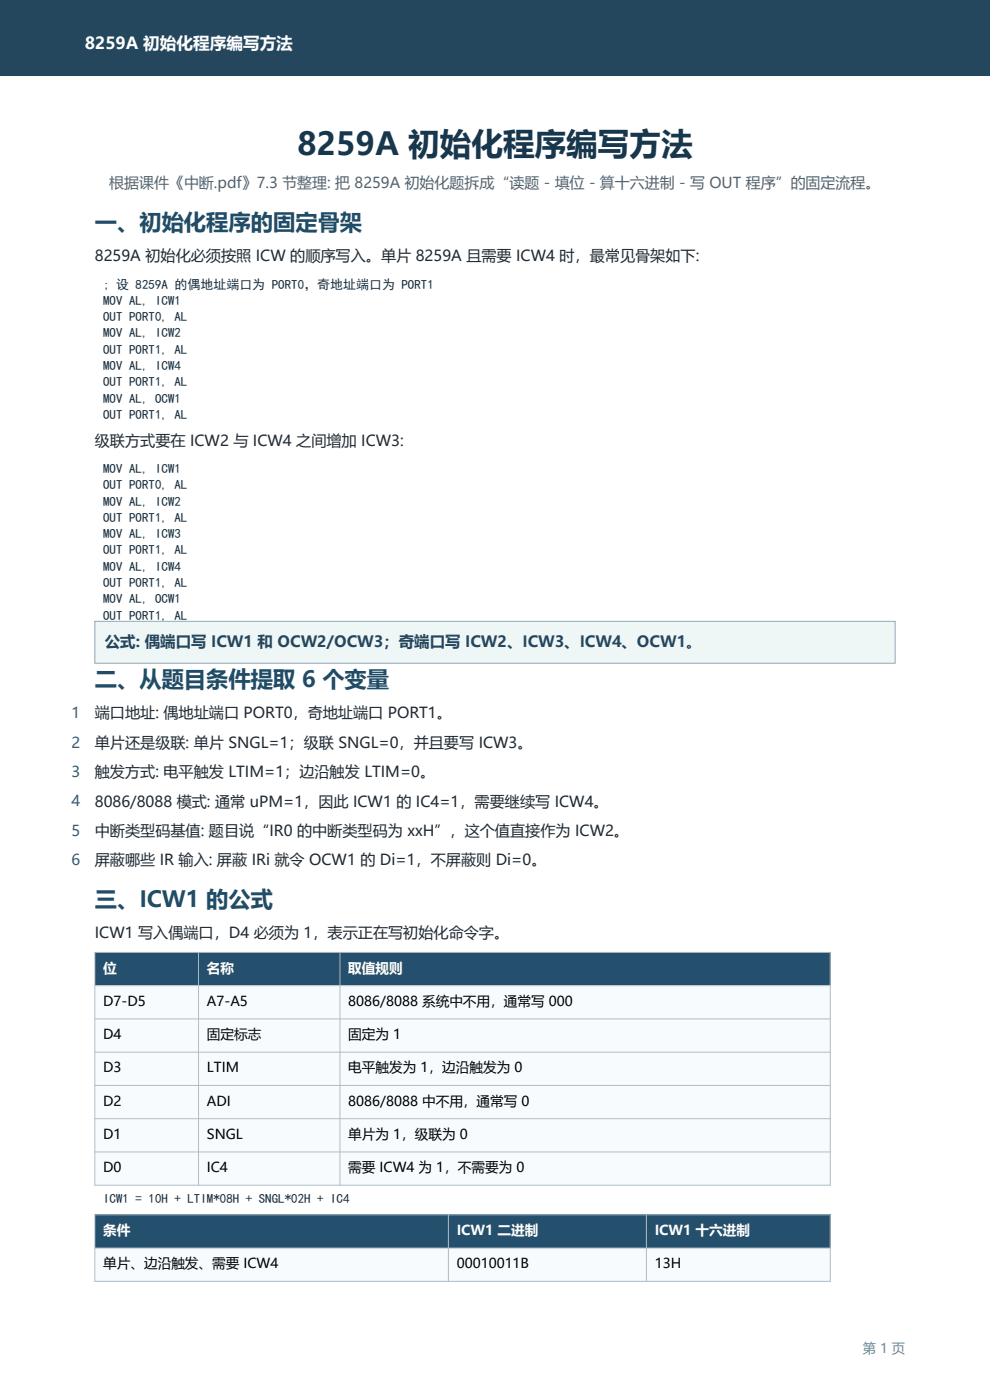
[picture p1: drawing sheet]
<svg xmlns="http://www.w3.org/2000/svg" width="210mm" height="297mm" viewBox="0 0 210 297" stroke-linecap="round" stroke-linejoin="round" font-family="sans-serif">
<defs><g id="words">
<text font-size="6.7" fill="#18364c" x="63.1" y="32.8">8259A 初始化程序编写方法</text>
<g font-size="4.7" fill="#1f4d68">
<text x="20.1" y="48.8">一、初始化程序的固定骨架</text>
<text x="20.1" y="145.8">二、从题目条件提取 6 个变量</text>
<text x="20.1" y="192.4">三、ICW1 的公式</text>
</g>
<text font-size="3.5" fill="#fff" x="18" y="10.5">8259A 初始化程序编写方法</text>
<text font-size="3.3" fill="#24475e" x="22.2" y="137.2">公式: 偶端口写 ICW1 和 OCW2/OCW3；奇端口写 ICW2、ICW3、ICW4、OCW1。</text>
<text font-size="3.2" fill="#53636f" x="23.2" y="39.9">根据课件《中断.pdf》7.3 节整理: 把 8259A 初始化题拆成“读题 - 填位 - 算十六进制 - 写 OUT 程序”的固定流程。</text>
<g font-size="3.2" fill="#1f2933">
<text x="20.1" y="55.4">8259A 初始化必须按照 ICW 的顺序写入。单片 8259A 且需要 ICW4 时，最常见骨架如下:</text>
<text x="20.1" y="94.6">级联方式要在 ICW2 与 ICW4 之间增加 ICW3:</text>
<text x="20.1" y="152.4">端口地址: 偶地址端口 PORT0，奇地址端口 PORT1。</text>
<text x="20.1" y="158.6">单片还是级联: 单片 SNGL=1；级联 SNGL=0，并且要写 ICW3。</text>
<text x="20.1" y="164.9">触发方式: 电平触发 LTIM=1；边沿触发 LTIM=0。</text>
<text x="20.1" y="171.1">8086/8088 模式: 通常 uPM=1，因此 ICW1 的 IC4=1，需要继续写 ICW4。</text>
<text x="20.1" y="177.4">中断类型码基值: 题目说“IR0 的中断类型码为 xxH”，这个值直接作为 ICW2。</text>
<text x="20.1" y="183.6">屏蔽哪些 IR 输入: 屏蔽 IRi 就令 OCW1 的 Di=1，不屏蔽则 Di=0。</text>
<text x="20.1" y="199">ICW1 写入偶端口，D4 必须为 1，表示正在写初始化命令字。</text>
</g>
<g font-size="3.2" fill="#315b7d">
<text x="15.2" y="152.3">1</text>
<text x="15.2" y="158.6">2</text>
<text x="15.2" y="164.8">3</text>
<text x="15.2" y="171.1">4</text>
<text x="15.2" y="177.3">5</text>
<text x="15.2" y="183.6">6</text>
</g>
<g font-size="2.9" fill="#fff">
<text x="21.9" y="206.4">位</text>
<text x="43.9" y="206.4">名称</text>
<text x="73.9" y="206.4">取值规则</text>
<text x="21.9" y="262">条件</text>
<text x="96.9" y="262">ICW1 二进制</text>
<text x="138.9" y="262">ICW1 十六进制</text>
</g>
<g font-size="2.9">
<text x="21.9" y="213.4">D7-D5</text>
<text x="43.9" y="213.4">A7-A5</text>
<text x="73.9" y="213.4">8086/8088 系统中不用，通常写 000</text>
<text x="21.9" y="220.5">D4</text>
<text x="43.9" y="220.5">固定标志</text>
<text x="73.9" y="220.5">固定为 1</text>
<text x="21.9" y="227.5">D3</text>
<text x="43.9" y="227.5">LTIM</text>
<text x="73.9" y="227.5">电平触发为 1，边沿触发为 0</text>
<text x="21.9" y="234.6">D2</text>
<text x="43.9" y="234.6">ADI</text>
<text x="73.9" y="234.6">8086/8088 中不用，通常写 0</text>
<text x="21.9" y="241.6">D1</text>
<text x="43.9" y="241.6">SNGL</text>
<text x="73.9" y="241.6">单片为 1，级联为 0</text>
<text x="21.9" y="248.7">D0</text>
<text x="43.9" y="248.7">IC4</text>
<text x="73.9" y="248.7">需要 ICW4 为 1，不需要为 0</text>
<text x="21.9" y="269.1">单片、边沿触发、需要 ICW4</text>
<text x="96.9" y="269.1">00010011B</text>
<text x="138.9" y="269.1">13H</text>
</g>
<g font-size="2.8" fill="#173143">
<text x="21.9" y="61.2">; 设 8259A 的偶地址端口为 PORT0，奇地址端口为 PORT1</text>
<text x="21.9" y="64.7">MOV AL, ICW1</text>
<text x="21.9" y="68.1">OUT PORT0, AL</text>
<text x="21.9" y="71.6">MOV AL, ICW2</text>
<text x="21.9" y="75">OUT PORT1, AL</text>
<text x="21.9" y="78.5">MOV AL, ICW4</text>
<text x="21.9" y="82">OUT PORT1, AL</text>
<text x="21.9" y="85.4">MOV AL, OCW1</text>
<text x="21.9" y="88.9">OUT PORT1, AL</text>
<text x="21.9" y="100.3">MOV AL, ICW1</text>
<text x="21.9" y="103.8">OUT PORT0, AL</text>
<text x="21.9" y="107.3">MOV AL, ICW2</text>
<text x="21.9" y="110.7">OUT PORT1, AL</text>
<text x="21.9" y="114.2">MOV AL, ICW3</text>
<text x="21.9" y="117.6">OUT PORT1, AL</text>
<text x="21.9" y="121.1">MOV AL, ICW4</text>
<text x="21.9" y="124.5">OUT PORT1, AL</text>
<text x="21.9" y="128">MOV AL, OCW1</text>
<text x="21.9" y="131.5">OUT PORT1, AL</text>
<text x="21.9" y="255.2">ICW1 = 10H + LTIM*08H + SNGL*02H + IC4</text>
</g>
<text font-size="2.8" fill="#6d8796" x="183" y="287">第 1 页</text>
</g></defs>
<path d="M0 0h210v16h-210z" fill-rule="evenodd" fill="#24475e"/>
<path d="M20.1 131.8h169.8v8.9h-169.8z" fill-rule="evenodd" fill="#eef7f6" stroke="#8aa9b8" stroke-width=".21"/>
<path d="M20.1 202h156v7.1h-156z" fill-rule="evenodd" fill="#25506d"/>
<path d="M20.1 209.1h156v42.3h-156z" fill-rule="evenodd" fill="#f7fbfd"/>
<path d="M20.1 202h156v49.4h-156zM20.1 209.1h156M20.1 216.2h156M42.1 202v49.4M72.1 202v49.4M20.1 223.2h156M20.1 230.3h156M20.1 237.3h156M20.1 244.4h156" fill="none" stroke="#aebdc7" stroke-width=".21"/>
<path d="M20.1 257.7h156v7.1h-156z" fill-rule="evenodd" fill="#25506d"/>
<path d="M20.1 264.8h156v7h-156z" fill-rule="evenodd" fill="#f7fbfd"/>
<path d="M20.1 257.7h156v14.1h-156zM95.1 257.7v14.1M137.1 257.7v14.1M20.1 264.8h156" fill="none" stroke="#aebdc7" stroke-width=".21"/>
<use href="#words"/>
</svg>
